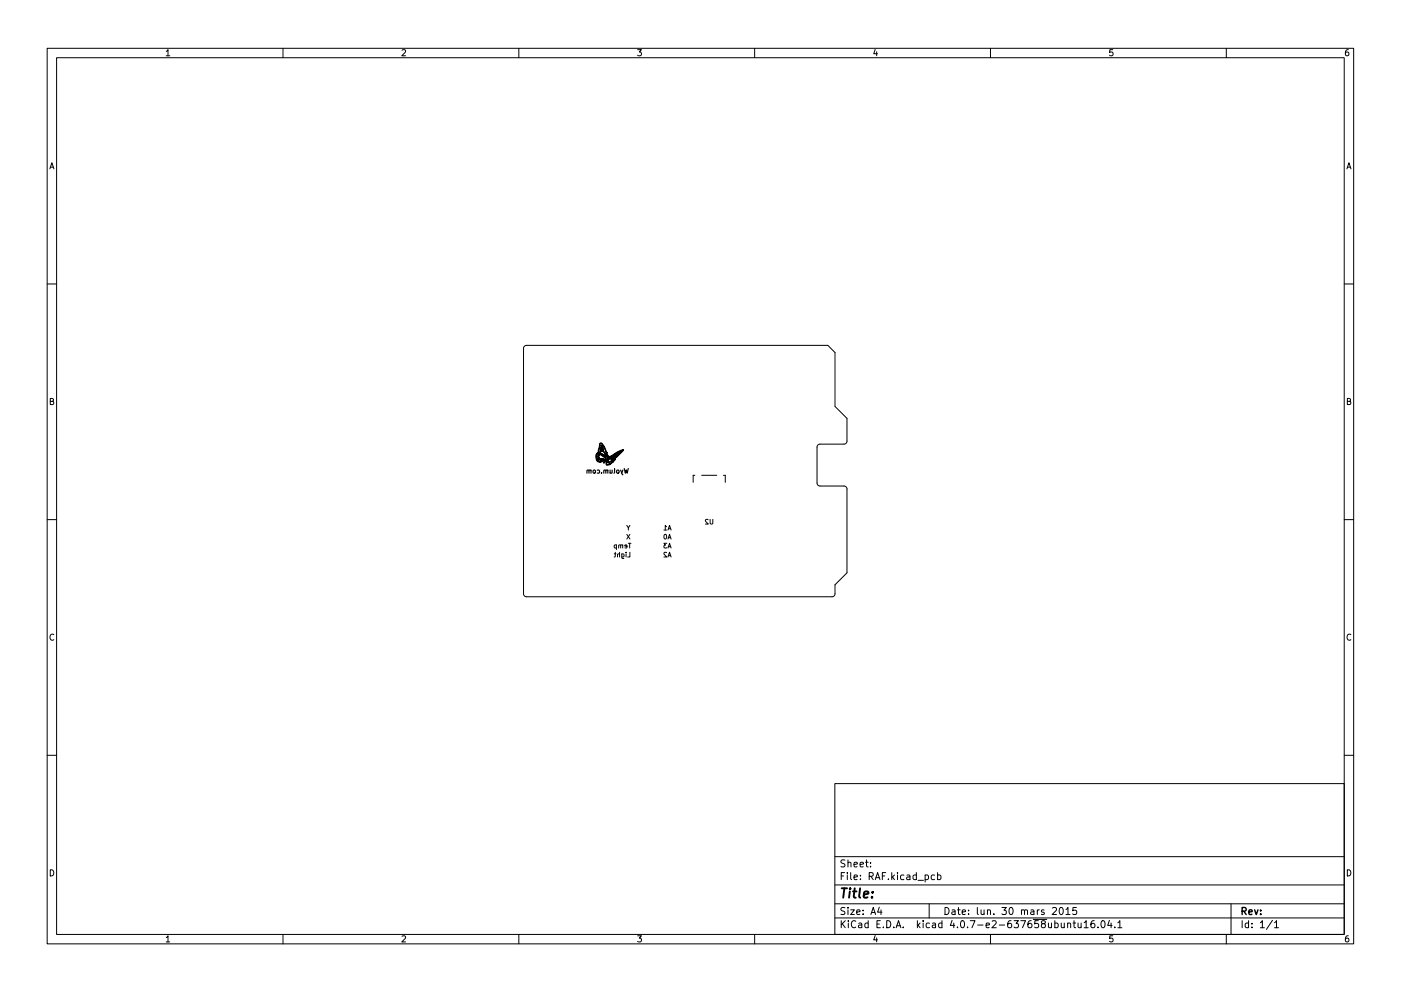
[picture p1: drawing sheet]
<svg xmlns="http://www.w3.org/2000/svg" width="297mm" height="210mm" viewBox="0 0 297 210" stroke-linecap="round" stroke-linejoin="round" font-family="sans-serif">
<g fill="none" stroke="#000" stroke-width=".21">
<path d="M10 10.2h277v190.1h-277zM12 12.2h273v186.1h-273zM35.2 10.9l.4-.4v1.3M35.2 11.8h.8M60 10.2v2M85.2 10.7l.5-.2 .3 .4-.8 .9h.8M110 10.2v2M135.2 10.5h.8l-.4 .5 .3 .2v.5l-.2 .1-.5-.1M160 10.2v2M185.6 10.5l-.4 .9h.9M185.9 11v.8M210 10.2v2"/>
<path d="M235.9 10.5h-.6l-.1 .7 .7-.1v.6l-.2 .1-.5-.1M260 10.2v2M285.9 10.5l-.4 .1-.2 .2-.1 .8 .3 .2 .4-.1v-.6l-.4-.1-.3 .3M10.6 35.8l.4-1.3 .4 1.3M10.7 35.5h.6M285.6 35.8l.4-1.3 .4 1.3M285.7 35.5h.6M10 60.2h2M111.2 73.5l.4-.2h63.9l1.5 1.5v11.4l2.6 2.6v4.8l-.2 .4-.5 .2h-5.1l-.4 .2-.2 .4v7.7l.1 .3 .5 .3h5.3l.3 .2 .2 .4v17.8l-2.6 2.6v1.9l-.1 .4-.5 .2h-64.8l-.4-.1-.2-.5v-52.1zM285 60.2h2M10.7 85.2l.5-.1 .1-.4-.6-.2v1.3h.5l.2-.4-.3-.2M285.7 85.2l.5-.1 .1-.4-.6-.2v1.3h.5l.2-.4-.3-.2"/>
<path d="M10 110.2h2M130.2 117.5h.4M130.5 117.2v.8l-.3 .2M130.7 115.7l-.3-.1-.2 .2 .1 .4h.4M130.7 115.6v1M131.4 117.6h-.4l-.1 .6M131.4 117.2v1M131.6 115.7h-.4v.6M131.8 117.5v.8l.2 .2h.3M131.8 117.6l.3-.1 .2 .2-.1 .4h-.4M132 115.7h-.4v.6M132 115.6v.7"/>
<path d="M132.7 117.2v.1M132.7 117.5v.7M132.9 111.5l.3 .5 .4-.5M132.9 113.4l.7 1M132.9 115.9l-.4-.1v-.1l.3-.1 .1 .1v.5h-.4M133.2 115.3h.6M133.2 112v.5M133.5 115.3v1M133.5 117.2v1h-.4M133.6 113.4l-.7 1M140.8 112.5h.5M140.9 113.4h.1a.49 .49 0 0 1 .4 .5 .49 .49 0 0 1-.5 .4l-.1-.3z"/>
<path d="M141.3 111.7l-.3-.2v1M141.3 117.3l-.3-.1-.2 .3 .6 .7h-.6M141.4 115.3h-.6l.3 .4h-.3v.5h.6M141.6 114.4l.4-1 .3 1M141.6 112.5l.4-1 .3 1M141.6 118.2l.4-1 .3 1M141.6 116.3l.4-1 .3 1M141.7 114.1h.5M141.7 112.2h.5M141.7 117.9h.5M141.7 116h.5M147.3 100.8h-.3v1.5"/>
<path d="M148.8 100.8h3.2M150.1 110.3l-.4-.1-.1 .3 .6 .7h-.6M150.6 110.2v.8l.1 .2 .4-.2v-.8M153.4 100.8h.4v1.5M285 110.2h2M11.4 134.7a.58 .58 0 0 0-.8 .5 .58 .58 0 0 0 .8 .5M286.4 134.7a.58 .58 0 0 0-.8 .5 .58 .58 0 0 0 .8 .5M10 160.2h2M177 166.3h108v32h-108zM285 160.2h2M10.7 184.5a.66 .66 0 0 1 .7 .7 .66 .66 0 0 1-.7 .6zM35.2 198.9l.4-.4v1.3"/>
<path d="M35.2 199.8h.8M60 198.3v2M85.2 198.7l.5-.2 .3 .4-.8 .9h.8M110 198.3v2M135.2 198.5h.8l-.4 .5 .3 .2v.5l-.2 .1-.5-.1M160 198.3v2M177 194.8h108M177 191.8h108M177 187.8h108M177 181.8h108M178.4 195.3v1.5M178.4 185.8h.5"/>
<path d="M178.6 196l.6 .8M179.1 185.1h-.7v1.5M179.1 192.6l-.5-.1-.2 .2v.4l.6 .3 .1 .3-.2 .3h-.6M179.1 182.5l-.5-.1-.2 .2v.4l.6 .3 .1 .3-.2 .3h-.6M179.2 195.3l-.8 .9M179.6 185.1v.2M179.6 185.6v1M179.8 192.5v.2M179.8 183.1l.2-.2 .4 .1v.9M179.8 182.4v1.5M179.8 193v1M179.9 195.3v.2"/>
<path d="M179.9 195.8v1M180.4 193h.7l-.7 1h.7M180.4 185.1v1.3l.2 .2M181.1 186.1l.7-.1-.1-.3-.4-.1-.2 .2v.8h.6M181.1 183.4l.7-.1-.1-.3-.4-.1-.2 .2v.8h.6M181.4 195.5a.71 .71 0 0 0-1 .5 .71 .71 0 0 0 .7 .8l.3-.1M181.6 193.5l.8-.1-.1-.3-.4-.1-.3 .2 .1 .8h.6M182.1 195.9h.5l.1 .9M182.4 183.4l.7-.1-.1-.3-.4-.1-.2 .2v.8h.6M182.4 186.5v.1M182.4 185.7v.1M182.7 196.2l-.5 .1-.2 .2 .2 .3h.5"/>
<path d="M183 193.9v.1M183 193.1v.1M183.5 182.9h.6M183.7 182.4v1.3l.4 .2M184.1 195.9l-.5-.1-.2 .3 .1 .7h.6M184.1 195.3v1.5M184.3 185.9l.7-.1 .1-.2v-.3l-.8-.2v1.5M184.6 183.8v.1M184.6 183v.1M184.6 194l.5-1.5 .5 1.5M184.6 185.9l.5 .7M184.8 193.6h.7"/>
<path d="M185.6 198.5l-.4 .9h.9M185.6 186.6l.5-1.5 .5 1.5M185.7 186.2h.7M185.9 199v.8M185.9 196h.5M186.4 192.5l-.3 1h.9M186.6 195.3h-.7v1.5h.7M186.8 193v1M187.1 185.8h.5M187.3 196.7v.1M187.8 185.1h-.7v1.5M188 195.3a.76 .76 0 0 1 .9 .8 .76 .76 0 0 1-.9 .7z"/>
<path d="M188.4 186.5v.1M189.1 185.1v1.5M189.2 186.1l.4 .5M189.5 196.7v.1M189.6 185.6l-.5 .6M190 196.8l.5-1.5 .5 1.5M190.1 196.4h.8M190.3 185.1v.2M190.3 185.6v1M191.5 196.7v.1M191.6 185.7l-.4-.1-.3 .3 .2 .7h.5M192.3 185.7h.6v.9"/>
<path d="M192.9 186l-.5 .1-.2 .2 .2 .3h.5M194.3 185.7l-.4-.1-.3 .3 .1 .7h.6M194.3 185.1v1.5M194.5 195.3v1.5M194.6 196.3l.5 .5M194.6 186.8h1.2M195.1 195.8l-.6 .6M195.7 195.3v.2M195.7 195.8v1M196.1 185.7l.5-.1 .3 .3-.2 .7h-.6M196.1 185.6v1.5M197 191.8v3"/>
<path d="M197.1 195.9l-.5-.1-.2 .3 .1 .7h.6M197.7 195.9h.6l.1 .9M198.1 185.7l-.4-.1-.3 .3 .2 .7h.5M198.4 196.2l-.5 .1-.3 .2 .3 .3h.5M198.8 185.7l.4-.1 .3 .3-.1 .7h-.6M198.8 185.1v1.5M199.7 195.9l-.4-.1-.3 .3 .1 .7h.6M199.7 195.3v1.5M200.4 192.5a.76 .76 0 0 1 .8 .8 .76 .76 0 0 1-.8 .7zM201.9 193.1h.5l.1 .9M201.9 195.3l-.4 1h.9M202.2 195.8v1"/>
<path d="M202.5 193.4l-.5 .1-.2 .2 .2 .3h.5M203 196.7v.1M203 193h.6M203.2 192.5v1.3l.4 .2M203.9 195.4l.1-.1a.8 .8 0 0 1 .5 .8 .8 .8 0 0 1-.5 .7 1 1 0 0 1-.1-1.4zM204 193.5l.7-.1-.1-.3-.4-.1-.2 .2 .1 .8h.5M205.1 196.7v.1M205.4 193.9v.1M205.4 193.1v.1M205.7 195.3h1l-.6 1.5M207.2 192.5v1.3l.2 .2M207.3 196.3h1.1"/>
<path d="M208 193l.1 1h.3l.2-.1M208.6 193v1M209.1 196.3l.7-.1-.1-.3-.4-.1-.2 .2v.8h.6M209.4 193.2l.2-.2 .3 .1 .1 .9M209.4 193v1M210 198.3v2M210.4 195.5l.5-.2 .3 .5-.9 1h.9M210.7 193.9v.1M211.9 196.3h1.1M212.4 192.5h1l-.5 .6 .4 .1v.7l-.2 .1-.7-.1M214.1 192.6l.2-.1a.8 .8 0 0 1 .5 .8 .8 .8 0 0 1-.5 .7 1 1 0 0 1-.2-1.4zM214.4 195.3l-.5 .1a1.01 1.01 0 0 0 0 1.4l.5-.1 .1-.5-.3-.3h-.3l-.3 .3"/>
<path d="M215 195.3h.9l-.5 .6 .5 .1v.7l-.3 .1-.6-.1M216.4 195.3h1l-.6 1.5M216.6 193.2l.2-.2 .3 .1 .1 .9M216.6 193v1M217.2 193.2l.2-.2 .4 .1 .1 .9M218.6 193.1h.5l.1 .9M218.6 195.3l-.4 .1a1.01 1.01 0 0 0 0 1.4l.5-.1 .1-.5-.3-.3h-.3l-.3 .3M219.1 195.1h2.8M219.2 193.4l-.5 .1-.2 .2 .2 .3h.5M219.9 193v1M220.1 195.3h-.7v.7l.2-.1 .5 .1 .1 .2-.1 .5-.2 .1-.5-.1M220.4 193l-.5 .3"/>
<path d="M221.1 196l-.3-.3 .1-.2 .2-.2 .4 .1 .1 .4-.7 .2-.1 .3 .1 .4 .2 .1h.4l.1-.3v-.4l-.2-.1M221.4 193.1l-.4-.1-.2 .2 .1 .3 .5 .1v.4h-.6M222.3 195.8l.1 1h.3l.2-.1M222.9 195.8v1M223.1 192.7l.6-.2 .3 .5-.9 1h.9M223.6 195.9l.5-.1 .3 .3-.2 .7h-.6M223.6 195.3v1.5M224.8 192.6l.1-.1a.8 .8 0 0 1 .6 .8 .8 .8 0 0 1-.6 .7 1 1 0 0 1-.1-1.4zM225 195.8l.1 1h.3l.2-.1M225.6 195.8v1M226 193l.4-.5v1.5M226 194h.9"/>
<path d="M226.4 196l.2-.2 .3 .1 .1 .9M226.4 195.8v1M227.5 195.8h.6M227.7 195.3v1.3l.4 .2M228.2 192.5h-.7l-.1 .7 .2-.1 .5 .1 .2 .2-.1 .5-.2 .1-.6-.1M228.6 195.8v1h.4l.2-.1M229.2 195.8v1M229.9 195.8l.4-.5v1.5M229.9 196.8h.8M232 195.3l-.4 .1a1.01 1.01 0 0 0 0 1.4l.5-.1v-.5l-.2-.3h-.3l-.3 .3M232.8 196.7v.1M233.6 195.4l.2-.1a.8 .8 0 0 1 .5 .8 .8 .8 0 0 1-.5 .7 1 1 0 0 1-.2-1.4z"/>
<path d="M235.2 195.3l-.3 1h.9M235.6 195.8v1M235.9 198.5h-.6l-.1 .7 .7-.1v.6l-.2 .1-.5-.1M236.4 196.7v.1M237 195.8l.4-.5v1.5M237 196.8h.9M260 198.3v2M261 191.8v6.5M263.4 195.3v1.5M264.7 195.9l-.4-.1-.3 .3 .1 .7h.6M264.7 195.3v1.5M265.4 196.7v.1"/>
<path d="M265.4 195.9v.1M267.2 195.8l.4-.5v1.5M267.2 196.8h.9M269.8 195.3l-1.3 1.9M270.2 195.8l.4-.5v1.5M270.2 196.8h.9M285.7 184.5a.66 .66 0 0 1 .7 .7 .66 .66 0 0 1-.7 .6zM285.9 198.5l-.4 .1-.2 .3-.1 .7 .3 .2 .4-.1v-.6l-.4-.1-.3 .3"/>
</g>
<path d="M263.4 193.3l.7-.1 .1-.2-.1-.3-.7-.2v1.5M263.7 193.3l.5 .7M264.8 193.5l.7-.1-.1-.3-.4-.1-.2 .2 .1 .8h.5M266 193l.4 1 .3-1M267.3 193.9v.1M267.3 193.1v.1" fill="none" stroke="#000" stroke-width=".3"/>
<path d="M178.5 188.5h1.1M179 188.5l-.2 2M180.2 189.1l-.2 1.4M180.3 188.5l-.1 .2M180.8 189.1h.8M181.2 188.5l-.2 1.7 .1 .2 .3 .1M182.4 188.5l-.3 1.7 .3 .3M183.1 189.8l1-.2v-.4h-.8l-.2 1 .2 .3 .6-.1M184.9 190.3v.2M185 189.2v.2" fill="none" stroke="#000" stroke-width=".4"/>
<g fill="none" stroke="#000" stroke-width=".25">
<path d="M124.9 99.9l-.4-.1-.1 .6M125.3 99.8h-.4v.6M125.3 99.7v.7M125.8 99.8h.4v.5h-.4zM126.6 99.8l.3-.1 .2 .2-.1 .4h-.4M128.4 99.9l-.3-.1-.1 .6M128.9 99.8h-.4l-.1 .6M128.9 99.7v.7M129.3 99.7v.7M129.8 99.7l-.1 .6h-.4M130.3 99.4v.9l-.1 .1M130.8 99.8l.3-.1 .2 .2v.3l-.2 .2-.4-.2z"/>
<path d="M131.6 99.7l.5 1M132.1 99.7l-.3 .7M132.3 99.4l.3 1 .2-.7 .2 .7 .2-1M127.5 100.3v.1"/>
</g>
<path d="M126.6 96.1l.2-.1 .3 .2 1.2 .8 .1 .4-1.7-1.2 .4 .4h-.1a.24 .24 0 0 0-.3-.3 .24 .24 0 0 0-.2 .4 .24 .24 0 0 0 .4 0l.2-.1-.3 .3 .2 .2-.5-.4a.35 .35 0 0 0 0 .5 .35 .35 0 0 0 .5-.1l.5 .3h.5h-.7l-.2-.1a.29 .29 0 0 0-.4-.1 .29 .29 0 0 0-.1 .3h1.4l-1.3 .1a.38 .38 0 0 0 .4 .3 .38 .38 0 0 0 .3-.2l.6-.2-.9 .4h.5l.8-.5-.4 .4a1.01 1.01 0 0 1-1.2 .2 1.01 1.01 0 0 1-.5-1.2zM127.2 94a1.01 1.01 0 0 1 1 .9l.4 1.3 .2-.2-.1 .2 .3 .8 2.1-1.2 1.1-.4-1.2 .6-1.4 .9h-.4l-.1 .2 2.5-1.3-.5 .3h.3h-.4l.4 .1h-.4l-.3 .2h.3h-.4l.4 .1h-.5l-.3 .2 .6 .1h-.8h.7h-.7l-.6 .3a1.8 1.8 0 0 0 2-1l.8-.6-.4 .4a2.84 2.84 0 0 1-2.8 1.3l-1 1.1v-.3l.8-.9a.52 .52 0 0 0-.2-.8l.1 .6h-.1l-.2-1.2-.5-1.1a.42 .42 0 0 0-.6-.4l-.3 1.6 1.5 1-.1-.1a1.15 1.15 0 0 0-1.2-1.1l.4 .1a.23 .23 0 0 0 .4-.2 .23 .23 0 0 0-.4-.2h-.3h.3a.22 .22 0 0 0 .2-.3 .22 .22 0 0 0-.4 0v-.1h.3l-.2-.4 .4 .8h-.6h.6l.1 .5h-.1l.8 1.2-1.2-.7a.81 .81 0 0 1-.7-.5 .81 .81 0 0 1 .2-.9zM128.5 97.8l.5-.5h1.5l-.6 .1a.98 .98 0 0 0-1.3 .5l.4-.1-.4 .1v.3l.3-.3 .1 .1h-.2l.3 .1 .4-.3a.6 .6 0 0 1 .8-.3l.2-.1-.1 .2h-.6h.3l-.6 .3a.51 .51 0 0 0 .7-.3h.1a.56 .56 0 0 1-.7 .3l-.6 .2h.2l.1 .3 .7-.4-.6 .5h-.2l-.1-.3a.27 .27 0 0 0-.3-.2 .27 .27 0 0 0-.2 .4l.1 .2 .7-.1a.5 .5 0 0 1-.9-.1z" fill="#000" stroke="#000" stroke-width=".21"/>
</svg>
